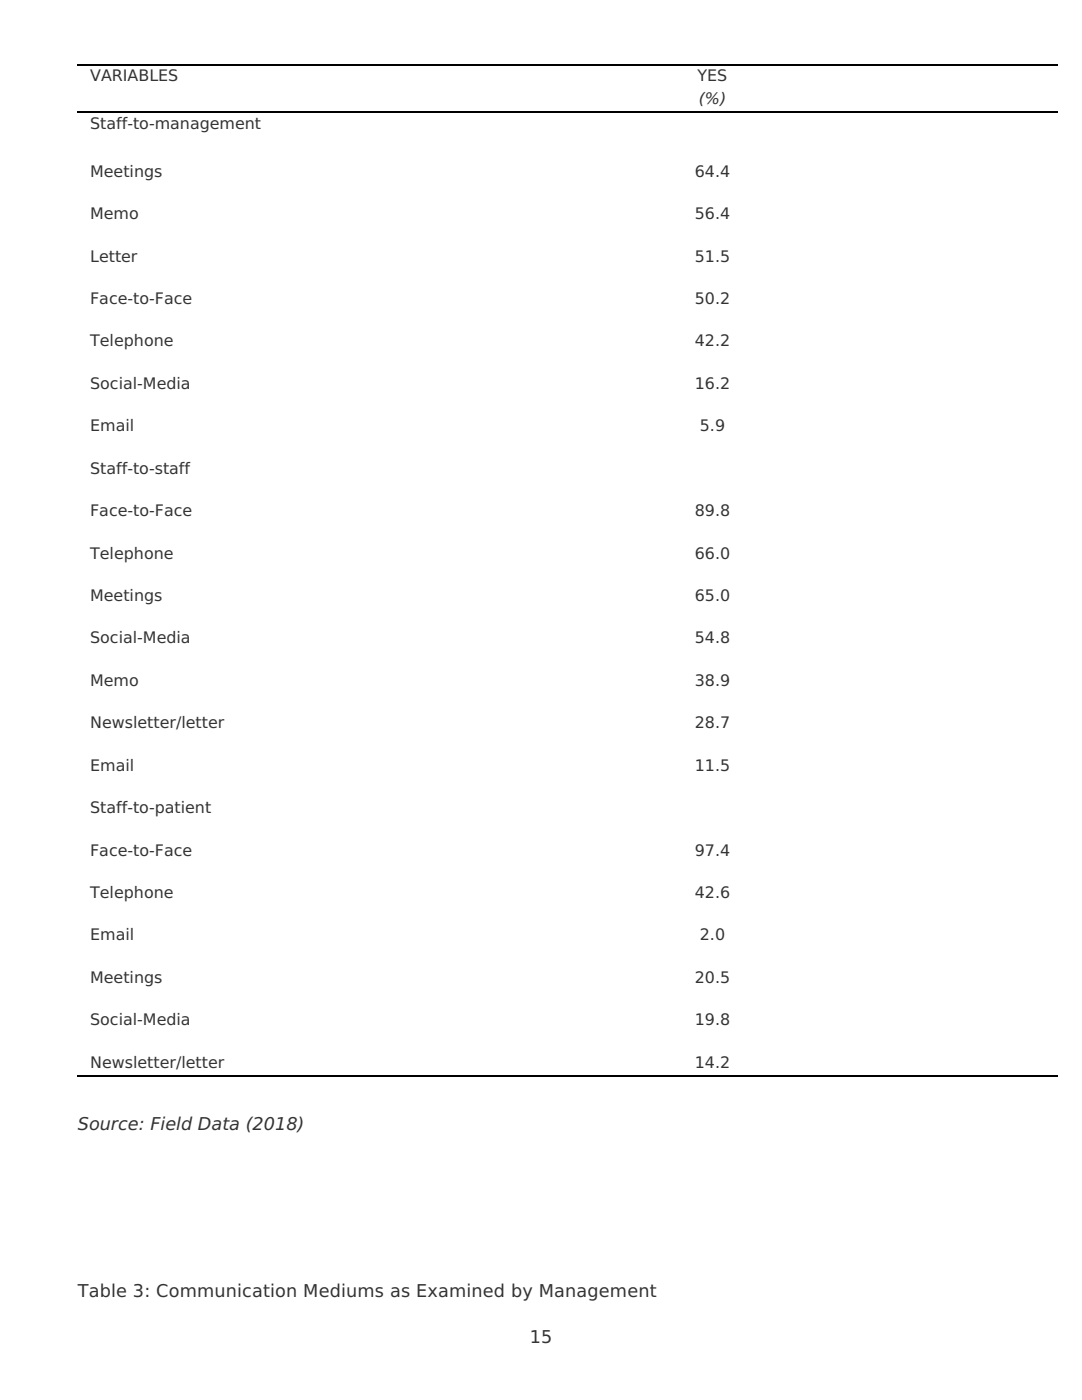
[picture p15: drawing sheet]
<svg xmlns="http://www.w3.org/2000/svg" width="216mm" height="279mm" viewBox="0 0 216 279" stroke-linecap="round" stroke-linejoin="round" font-family="sans-serif">
<defs><g id="words">
<g font-size="3.5" fill="#333">
<text x="15.5" y="225.4">Source: Field Data (2018)</text>
<text x="15.5" y="258.9">Table 3: Communication Mediums as Examined by Management</text>
<text x="105.7" y="268.1">15</text>
</g>
<g font-size="3.2" fill="#333">
<text x="18" y="16.2">VARIABLES</text>
<text x="139.2" y="16.2">YES</text>
<text x="139.4" y="20.8">(%)</text>
<text x="18" y="25.8">Staff-to-management</text>
<text x="18" y="35.3">Meetings</text>
<text x="138.6" y="35.3">64.4</text>
<text x="18" y="43.7">Memo</text>
<text x="138.6" y="43.7">56.4</text>
<text x="18" y="52.2">Letter</text>
<text x="138.6" y="52.2">51.5</text>
<text x="18" y="60.7">Face-to-Face</text>
<text x="138.6" y="60.7">50.2</text>
<text x="18" y="69.1">Telephone</text>
<text x="138.6" y="69.1">42.2</text>
<text x="18" y="77.6">Social-Media</text>
<text x="138.6" y="77.6">16.2</text>
<text x="18" y="86.1">Email</text>
<text x="139.6" y="86.1">5.9</text>
<text x="18" y="94.5">Staff-to-staff</text>
<text x="18" y="103">Face-to-Face</text>
<text x="138.6" y="103">89.8</text>
<text x="18" y="111.5">Telephone</text>
<text x="138.6" y="111.5">66.0</text>
<text x="18" y="119.9">Meetings</text>
<text x="138.6" y="119.9">65.0</text>
<text x="18" y="128.4">Social-Media</text>
<text x="138.6" y="128.4">54.8</text>
<text x="18" y="136.9">Memo</text>
<text x="138.6" y="136.9">38.9</text>
<text x="18" y="145.3">Newsletter/letter</text>
<text x="138.6" y="145.3">28.7</text>
<text x="18" y="153.8">Email</text>
<text x="138.6" y="153.8">11.5</text>
<text x="18" y="162.3">Staff-to-patient</text>
<text x="18" y="170.7">Face-to-Face</text>
<text x="138.6" y="170.7">97.4</text>
<text x="18" y="179.2">Telephone</text>
<text x="138.6" y="179.2">42.6</text>
<text x="18" y="187.7">Email</text>
<text x="139.6" y="187.7">2.0</text>
<text x="18" y="196.1">Meetings</text>
<text x="138.6" y="196.1">20.5</text>
<text x="18" y="204.6">Social-Media</text>
<text x="138.6" y="204.6">19.8</text>
<text x="18" y="213.1">Newsletter/letter</text>
<text x="138.6" y="213.1">14.2</text>
</g>
</g></defs>
<path d="M15.5 12.9h195.5M15.5 22.4h195.5M15.5 214.7h195.5" fill="none" stroke="#000" stroke-width=".35"/>
<use href="#words"/>
</svg>
